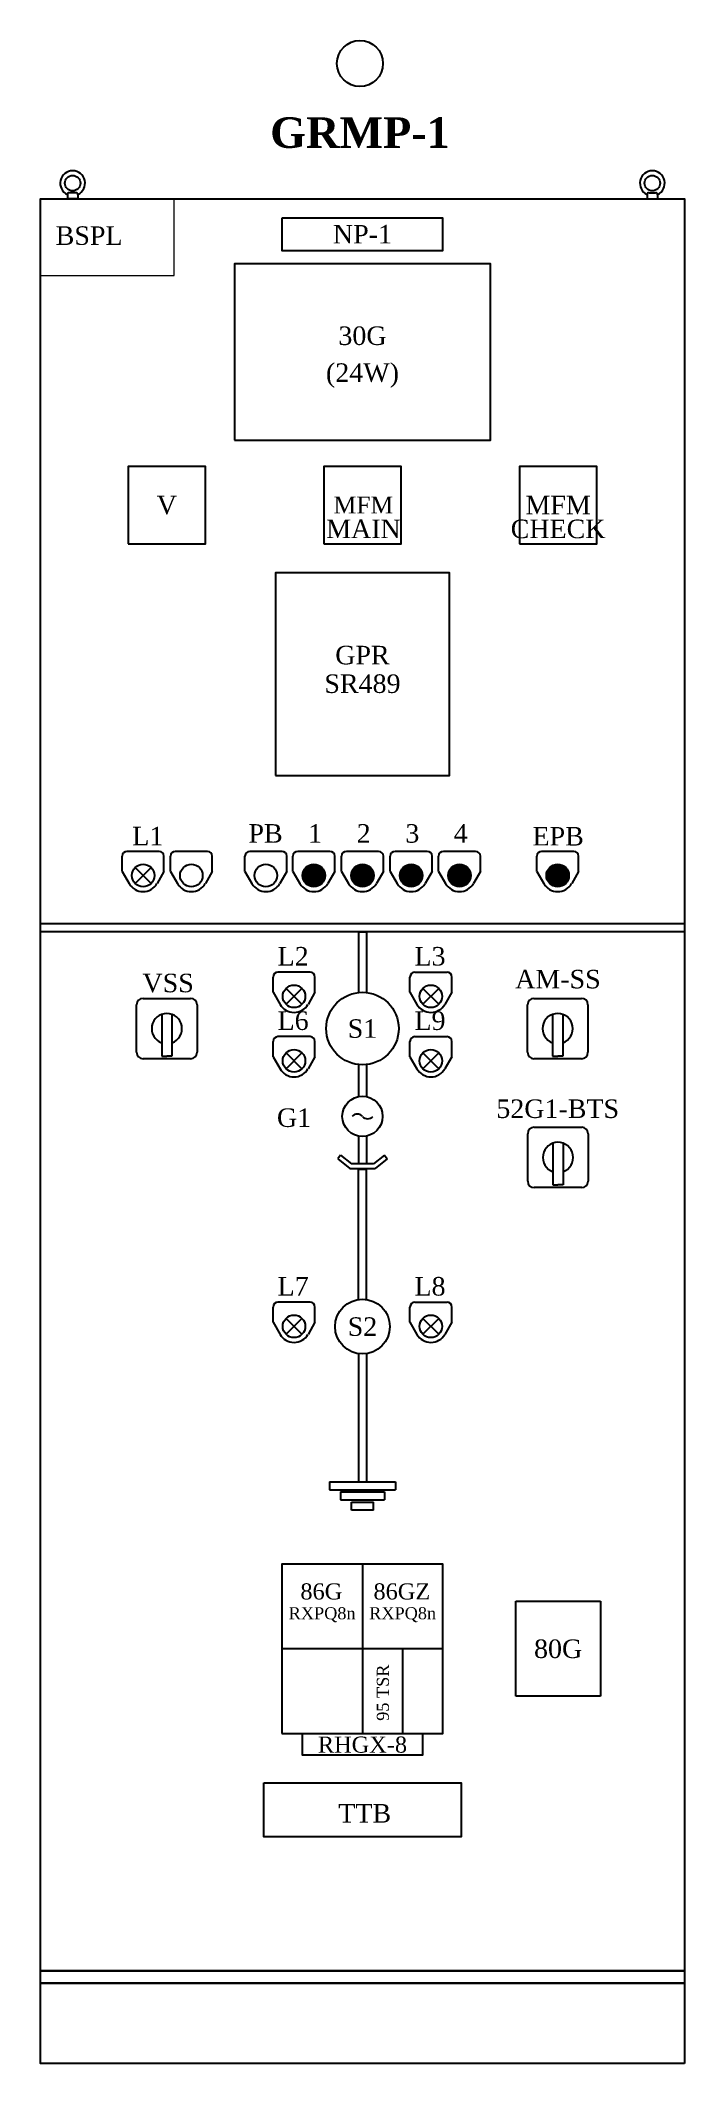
# Model space of a CAD drawing. Header units: millimetres. Extents: x -258 to 424, y -2156 to -1905.
# Drawn here: x -38.5 to 41.5, y -2155.8 to -1904.7 of the extents above; entities that cross this region are included whole.
import ezdxf
from ezdxf.enums import TextEntityAlignment as Align

# ---------------------------------------------------------------- set-up
doc = ezdxf.new("R2010")
doc.units = ezdxf.units.MM
doc.linetypes.add('ACAD_ISO02W100', pattern=[15, 12, -3])
doc.styles.add('ROMANS', font='times.ttf')
doc.styles.add('ROMANT', font='timesbd.ttf')

msp = doc.modelspace()

# ---------------------------------------------------------------- linework, layer by layer
for p, q in [((-35.13, -1923.8), (-35.13, -1924.25)), ((-34.08, -1923.55), (-34.88, -1923.55)), ((-33.83, -1923.8), (-33.83, -1924.25)), ((36.87, -1923.8), (36.87, -1924.25)), ((37.12, -1923.55), (37.92, -1923.55)), ((38.17, -1923.8), (38.17, -1924.25)), ((-33.91, -1924.33), (-35.05, -1924.33)), ((36.95, -1924.33), (38.09, -1924.33)), ((-28.33, -2007.83), (-28.33, -2005.93)), ((-23.73, -2005.33), (-27.73, -2005.33)), ((-23.13, -2007.83), (-23.13, -2005.93)), ((-22.33, -2007.83), (-22.33, -2005.93)), ((-17.73, -2005.33), (-21.73, -2005.33)), ((-17.13, -2007.83), (-17.13, -2005.93)), ((-13.07, -2007.83), (-13.07, -2005.93)), ((-8.47, -2005.33), (-12.47, -2005.33)), ((-7.87, -2007.83), (-7.87, -2005.93)), ((-7.12, -2007.83), (-7.12, -2005.93)), ((-2.52, -2005.33), (-6.52, -2005.33)), ((-1.92, -2007.83), (-1.92, -2005.93)), ((-1.08, -2007.83), (-1.08, -2005.93)), ((3.52, -2005.33), (-0.48, -2005.33)), ((4.12, -2007.83), (4.12, -2005.93)), ((4.97, -2007.83), (4.97, -2005.93)), ((9.57, -2005.33), (5.57, -2005.33)), ((10.17, -2007.83), (10.17, -2005.93)), ((10.97, -2007.83), (10.97, -2005.93)), ((15.57, -2005.33), (11.57, -2005.33)), ((16.17, -2007.83), (16.17, -2005.93)), ((23.17, -2007.83), (23.17, -2005.93)), ((27.77, -2005.33), (23.77, -2005.33)), ((28.37, -2007.83), (28.37, -2005.93)), ((-28.33, -2007.83), (-27.46, -2009.33)), ((-26.72, -2009.32), (-24.74, -2007.34)), ((-24.74, -2009.32), (-26.72, -2007.34)), ((-23.13, -2007.83), (-23.99, -2009.33)), ((-22.33, -2007.83), (-21.46, -2009.33)), ((-17.13, -2007.83), (-17.99, -2009.33)), ((-13.07, -2007.83), (-12.2, -2009.33)), ((-7.87, -2007.83), (-8.74, -2009.33)), ((-7.12, -2007.83), (-6.25, -2009.33)), ((-1.92, -2007.83), (-2.79, -2009.33)), ((-1.08, -2007.83), (-0.21, -2009.33)), ((4.12, -2007.83), (3.26, -2009.33)), ((4.97, -2007.83), (5.84, -2009.33)), ((10.17, -2007.83), (9.3, -2009.33)), ((10.97, -2007.83), (11.84, -2009.33)), ((16.17, -2007.83), (15.3, -2009.33)), ((23.17, -2007.83), (24.04, -2009.33)), ((28.37, -2007.83), (27.51, -2009.33)), ((41.52, -2014.33), (-38.48, -2014.33)), ((41.52, -2015.33), (-38.48, -2015.33)), ((1.02, -2015.33), (1.02, -2022.85)), ((1.02, -2015.33), (2.02, -2015.33)), ((2.02, -2015.33), (2.02, -2022.85)), ((-9.58, -2022.83), (-9.58, -2020.93)), ((-4.98, -2020.33), (-8.98, -2020.33)), ((-4.38, -2022.83), (-4.38, -2020.93)), ((7.42, -2022.83), (7.42, -2020.93)), ((8.02, -2020.33), (12.02, -2020.33)), ((12.62, -2022.83), (12.62, -2020.93)), ((-26.53, -2030.28), (-26.53, -2024.38)), ((-25.73, -2023.58), (-19.83, -2023.58)), ((-19.03, -2024.38), (-19.03, -2030.28)), ((-9.58, -2022.83), (-8.71, -2024.33)), ((-5.99, -2024.32), (-7.97, -2022.34)), ((-7.97, -2024.32), (-5.99, -2022.34)), ((-4.38, -2022.83), (-5.24, -2024.33)), ((7.42, -2022.83), (8.29, -2024.33)), ((9.03, -2024.32), (11.01, -2022.34)), ((11.01, -2024.32), (9.03, -2022.34)), ((12.62, -2022.83), (11.76, -2024.33)), ((22.02, -2030.28), (22.02, -2024.38)), ((22.82, -2023.58), (28.72, -2023.58)), ((29.52, -2024.38), (29.52, -2030.28)), ((-23.41, -2025.56), (-23.41, -2030.74)), ((-22.14, -2025.56), (-22.14, -2030.74)), ((25.14, -2025.56), (25.14, -2030.74)), ((26.41, -2025.56), (26.41, -2030.74)), ((-9.58, -2030.83), (-9.58, -2028.93)), ((-4.98, -2028.33), (-8.98, -2028.33)), ((-4.38, -2030.83), (-4.38, -2028.93)), ((7.42, -2030.83), (7.42, -2028.93)), ((8.02, -2028.33), (12.02, -2028.33)), ((12.62, -2030.83), (12.62, -2028.93)), ((-19.83, -2031.08), (-25.73, -2031.08)), ((-23.41, -2030.74), (-22.78, -2030.74)), ((-22.14, -2030.74), (-22.78, -2030.74)), ((-9.58, -2030.83), (-8.71, -2032.33)), ((-5.99, -2032.32), (-7.97, -2030.34)), ((-7.97, -2032.32), (-5.99, -2030.34)), ((-4.38, -2030.83), (-5.24, -2032.33)), ((1.02, -2031.79), (1.02, -2035.78)), ((2.02, -2031.79), (2.02, -2035.78)), ((7.42, -2030.83), (8.29, -2032.33)), ((9.03, -2032.32), (11.01, -2030.34)), ((11.01, -2032.32), (9.03, -2030.34)), ((12.62, -2030.83), (11.76, -2032.33)), ((28.72, -2031.08), (22.82, -2031.08)), ((25.14, -2030.74), (25.77, -2030.74)), ((26.41, -2030.74), (25.77, -2030.74)), ((1.02, -2040.68), (1.02, -2044.12)), ((2.02, -2040.68), (2.02, -2044.12)), ((22.05, -2046.28), (22.05, -2040.38)), ((22.85, -2039.58), (28.75, -2039.58)), ((25.17, -2041.56), (25.17, -2046.74)), ((26.43, -2041.56), (26.43, -2046.74)), ((29.55, -2040.38), (29.55, -2046.28)), ((-0.05, -2044.69), (3.1, -2044.69)), ((1.02, -2060.96), (1.02, -2044.69)), ((2.02, -2044.83), (1.02, -2044.83)), ((2.02, -2060.99), (2.02, -2044.69)), ((25.17, -2046.74), (25.8, -2046.74)), ((26.43, -2046.74), (25.8, -2046.74)), ((28.75, -2047.08), (22.85, -2047.08)), ((-9.58, -2063.8), (-9.58, -2061.9)), ((-4.98, -2061.3), (-8.98, -2061.3)), ((-4.38, -2063.8), (-4.38, -2061.9)), ((7.42, -2063.8), (7.42, -2061.9)), ((8.02, -2061.3), (12.02, -2061.3)), ((12.62, -2063.8), (12.62, -2061.9)), ((-9.58, -2063.8), (-8.71, -2065.3)), ((-5.99, -2065.29), (-7.97, -2063.31)), ((-7.97, -2065.29), (-5.99, -2063.31)), ((-4.38, -2063.8), (-5.24, -2065.3)), ((7.42, -2063.8), (8.29, -2065.3)), ((9.03, -2065.29), (11.01, -2063.31)), ((11.01, -2065.29), (9.03, -2063.31)), ((12.62, -2063.8), (11.76, -2065.3)), ((1.02, -2067.69), (1.02, -2083.59)), ((2.02, -2067.69), (2.02, -2083.59)), ((-2.58, -2083.59), (5.63, -2083.59)), ((-2.58, -2083.59), (-2.58, -2084.59)), ((-2.58, -2084.59), (5.63, -2084.59)), ((5.63, -2083.59), (5.63, -2084.59)), ((-1.21, -2084.85), (4.26, -2084.85)), ((-1.21, -2084.85), (-1.21, -2085.85)), ((-1.21, -2085.85), (4.26, -2085.85)), ((0.16, -2086.11), (2.89, -2086.11)), ((0.16, -2087.11), (0.16, -2086.11)), ((2.89, -2087.11), (0.16, -2087.11)), ((2.89, -2087.11), (2.89, -2086.11)), ((4.26, -2084.85), (4.26, -2085.85)), ((1.52, -2093.83), (1.52, -2114.83)), ((20.57, -2098.43), (31.07, -2098.43)), ((20.57, -2110.23), (20.57, -2098.43)), ((31.07, -2098.43), (31.07, -2110.23)), ((11.52, -2104.33), (-8.48, -2104.33)), ((6.52, -2114.83), (6.52, -2104.33)), ((31.07, -2110.23), (20.57, -2110.23))]:
    msp.add_line(p, q)
at = {"color": 0}
for p, q in [((-1.19, -2043.06), (-1.54, -2043.51)), ((-1.54, -2043.51), (-0.05, -2044.69)), ((-1.19, -2043.06), (0.15, -2044.12)), ((2.9, -2044.12), (0.15, -2044.12)), ((4.24, -2043.06), (2.9, -2044.12)), ((4.59, -2043.51), (3.1, -2044.69)), ((4.24, -2043.06), (4.59, -2043.51))]:
    msp.add_line(p, q, dxfattribs=at)
for points in [[(41.52, -2144.33), (-38.48, -2144.33), (-38.48, -1924.33), (41.52, -1924.33)], [(-14.38, -1954.28), (17.42, -1954.28), (17.42, -1932.38), (-14.38, -1932.38)], [(-27.58, -1967.13), (-17.98, -1967.13), (-17.98, -1957.53), (-27.58, -1957.53)], [(-3.28, -1967.13), (6.32, -1967.13), (6.32, -1957.53), (-3.28, -1957.53)], [(21.02, -1967.13), (30.62, -1967.13), (30.62, -1957.53), (21.02, -1957.53)], [(-9.28, -1995.93), (12.32, -1995.93), (12.32, -1970.73), (-9.28, -1970.73)], [(-8.48, -2114.83), (11.52, -2114.83), (11.52, -2093.83), (-8.48, -2093.83)], [(-5.92, -2114.83), (8.97, -2114.83), (8.97, -2117.56), (-5.92, -2117.56)], [(-10.73, -2120.98), (13.77, -2120.98), (13.77, -2127.68), (-10.73, -2127.68)], [(41.52, -2145.83), (-38.48, -2145.83), (-38.48, -2144.33), (41.52, -2144.33)], [(41.52, -2155.83), (-38.48, -2155.83), (-38.48, -2145.83), (41.52, -2145.83)]]:
    msp.add_lwpolyline(points, close=True)
at = {"color": 3, "lineweight": 9}
for points in [[(-38.48, -1924.33), (-38.48, -1933.82), (-21.88, -1933.82), (-21.88, -1924.33)], [(-8.48, -1926.71), (-8.48, -1930.71), (11.52, -1930.71), (11.52, -1926.71)], [(-8.48, -1926.71), (-8.48, -1930.71), (11.52, -1930.71), (11.52, -1926.71)]]:
    msp.add_lwpolyline(points, close=True, dxfattribs=at)
at = {"color": 3}
msp.add_lwpolyline([(-8.48, -1926.71), (-8.48, -1930.71), (11.52, -1930.71), (11.52, -1926.71)], close=True, dxfattribs=at)
msp.add_lwpolyline([(-8.48, -1926.71), (-8.48, -1930.71), (11.52, -1930.71), (11.52, -1926.71)], close=True, dxfattribs=at)
at = {"linetype": 'ACAD_ISO02W100', "const_width": 1.4}
for points in [[(-5.22, -2008.33, 1), (-3.82, -2008.33, 1)], [(0.82, -2008.33, 1), (2.22, -2008.33, 1)], [(6.87, -2008.33, 1), (8.27, -2008.33, 1)], [(12.87, -2008.33, 1), (14.27, -2008.33, 1)], [(25.07, -2008.33, 1), (26.47, -2008.33, 1)]]:
    msp.add_lwpolyline(points, format="xyb", close=True, dxfattribs=at)
for centre, radius in [((1.21, -1907.51), 2.86), ((-34.48, -1922.37), 0.962), ((37.52, -1922.37), 0.962), ((-25.73, -2008.33), 1.4), ((-19.73, -2008.33), 1.4), ((-10.47, -2008.33), 1.4), ((-10.47, -2008.33), 1.4), ((-4.52, -2008.33), 1.4), ((1.52, -2008.33), 1.4), ((7.57, -2008.33), 1.4), ((13.57, -2008.33), 1.4), ((25.77, -2008.33), 1.4), ((-6.98, -2023.33), 1.4), ((10.02, -2023.33), 1.4), ((1.52, -2027.33), 4.5), ((-6.98, -2031.33), 1.4), ((10.02, -2031.33), 1.4), ((1.52, -2038.23), 2.5), ((1.52, -2064.33), 3.4), ((-6.98, -2064.3), 1.4), ((10.02, -2064.3), 1.4)]:
    msp.add_circle(centre, radius)
for centre, radius, start, end in [((-34.48, -1922.37), 1.54, 294.9203, 245.0797), ((37.52, -1922.37), 1.54, 294.9203, 245.0797), ((-34.88, -1923.8), 0.25, 90, 180), ((-34.08, -1923.8), 0.25, 0, 90), ((37.12, -1923.8), 0.25, 90, 180), ((37.92, -1923.8), 0.25, 0, 90), ((-35.05, -1924.25), 0.08, 180, 270), ((-33.91, -1924.25), 0.08, 270, 0), ((36.95, -1924.25), 0.08, 180, 270), ((38.09, -1924.25), 0.08, 270, 0), ((-27.73, -2005.93), 0.6, 90, 180), ((-23.73, -2005.93), 0.6, 0, 90), ((-21.73, -2005.93), 0.6, 90, 180), ((-17.73, -2005.93), 0.6, 0, 90), ((-12.47, -2005.93), 0.6, 90, 180), ((-8.47, -2005.93), 0.6, 0, 90), ((-6.52, -2005.93), 0.6, 90, 180), ((-2.52, -2005.93), 0.6, 0, 90), ((-0.48, -2005.93), 0.6, 90, 180), ((3.52, -2005.93), 0.6, 0, 90), ((5.57, -2005.93), 0.6, 90, 180), ((9.57, -2005.93), 0.6, 0, 90), ((11.57, -2005.93), 0.6, 90, 180), ((15.57, -2005.93), 0.6, 0, 90), ((23.77, -2005.93), 0.6, 90, 180), ((27.77, -2005.93), 0.6, 0, 90), ((-25.73, -2008.33), 2, 210.0551, 329.9449), ((-19.73, -2008.33), 2, 210.0551, 329.9449), ((-10.47, -2008.33), 2, 210.0551, 329.9449), ((-4.52, -2008.33), 2, 210.0551, 329.9449), ((1.52, -2008.33), 2, 210.0551, 329.9449), ((7.57, -2008.33), 2, 210.0551, 329.9449), ((13.57, -2008.33), 2, 210.0551, 329.9449), ((25.77, -2008.33), 2, 210.0551, 329.9449), ((-8.98, -2020.93), 0.6, 90, 180), ((-4.98, -2020.93), 0.6, 0, 90), ((8.02, -2020.93), 0.6, 90, 180), ((12.02, -2020.93), 0.6, 0, 90), ((-25.73, -2024.38), 0.8, 90, 180), ((-19.83, -2024.38), 0.8, 0, 90), ((-6.98, -2023.33), 2, 210.0551, 329.9449), ((10.02, -2023.33), 2, 210.0551, 329.9449), ((22.82, -2024.38), 0.8, 90, 180), ((28.72, -2024.38), 0.8, 0, 90), ((-22.78, -2027.33), 1.88, 289.7438, 250.2562), ((25.77, -2027.33), 1.88, 289.7438, 250.2562), ((-8.98, -2028.93), 0.6, 90, 180), ((-4.98, -2028.93), 0.6, 0, 90), ((8.02, -2028.93), 0.6, 90, 180), ((12.02, -2028.93), 0.6, 0, 90), ((-25.73, -2030.28), 0.8, 180, 270), ((-19.83, -2030.28), 0.8, 270, 0), ((22.82, -2030.28), 0.8, 180, 270), ((28.72, -2030.28), 0.8, 270, 0), ((-6.98, -2031.33), 2, 210.0551, 329.9449), ((10.02, -2031.33), 2, 210.0551, 329.9449), ((22.85, -2040.38), 0.8, 90, 180), ((25.8, -2043.33), 1.88, 289.7438, 250.2562), ((28.75, -2040.38), 0.8, 0, 90), ((22.85, -2046.28), 0.8, 180, 270), ((28.75, -2046.28), 0.8, 270, 0), ((-8.98, -2061.9), 0.6, 90, 180), ((-4.98, -2061.9), 0.6, 0, 90), ((8.02, -2061.9), 0.6, 90, 180), ((12.02, -2061.9), 0.6, 0, 90), ((-6.98, -2064.3), 2, 210.0551, 329.9449), ((10.02, -2064.3), 2, 210.0551, 329.9449)]:
    msp.add_arc(centre, radius, start, end)
at = {"color": 7}
for centre, start, end in [((0.88, -2038.79), 40.905, 139.095), ((2.17, -2037.67), 220.905, 319.095)]:
    msp.add_arc(centre, 0.852, start, end, dxfattribs=at)

# ---------------------------------------------------------------- texts
for s, height, style, p in [('GRMP-1', 3.8, 'ROMANT', (1.21, -1916.09)), ('NP-1', 2.3, 'ROMANS', (1.52, -1928.71)), ('30G', 2.3, 'ROMANS', (1.52, -1941.31)), ('(24W)', 2.3, 'ROMANS', (1.52, -1945.89)), ('V', 2.3, 'ROMANS', (-22.78, -1962.33)), ('MFM', 2.1, 'ROMANS', (1.64, -1962.33)), ('MFM', 2.3, 'ROMANS', (25.82, -1962.33)), ('MAIN', 2.3, 'ROMANS', (1.64, -1965.29)), ('CHECK', 2.3, 'ROMANS', (25.82, -1965.29)), ('GPR', 2.3, 'ROMANS', (1.52, -1980.96)), ('SR489', 2.3, 'ROMANS', (1.52, -1984.51)), ('L2', 2.3, 'ROMANS', (-7.09, -2018.35)), ('L3', 2.3, 'ROMANS', (9.91, -2018.35)), ('AM-SS', 2.3, 'ROMANS', (25.8, -2021.19)), ('L6', 2.3, 'ROMANS', (-7.09, -2026.35)), ('S1', 2.3, 'ROMANS', (1.52, -2027.33)), ('L9', 2.3, 'ROMANS', (9.91, -2026.35)), ('52G1-BTS', 2.3, 'ROMANS', (25.77, -2037.28)), ('G1', 2.3, 'ROMANS', (-6.98, -2038.39)), ('L7', 2.3, 'ROMANS', (-7.09, -2059.33)), ('L8', 2.3, 'ROMANS', (9.91, -2059.33)), ('S2', 2.3, 'ROMANS', (1.52, -2064.33)), ('86G', 2, 'ROMANS', (-3.59, -2097.21)), ('86GZ', 2, 'ROMANS', (6.41, -2097.21)), ('RXPQ8n', 1.5, 'ROMANS', (-3.49, -2099.92)), ('RXPQ8n', 1.5, 'ROMANS', (6.51, -2099.92)), ('80G', 2.3, 'ROMANS', (25.82, -2104.33)), ('RHGX-8', 2, 'ROMANS', (1.52, -2116.23))]:
    msp.add_text(s, height=height, dxfattribs=dict(style=style)).set_placement(p, align=Align.MIDDLE_CENTER)
at = {"lineweight": 9, "style": 'ROMANS'}
msp.add_text('BSPL', height=2.3, dxfattribs=at).set_placement((-32.43, -1928.88), align=Align.MIDDLE_CENTER)
at = {"style": 'ROMANS'}
msp.add_text('L1', height=2.3, dxfattribs=at).set_placement((-27.07, -2003.43), align=Align.MIDDLE_LEFT)
at = {"color": 2, "style": 'ROMANS'}
for s, p in [('PB', (-12.64, -2003.1)), ('1', (-5.24, -2003.1)), ('2', (0.8, -2003.1)), ('3', (6.85, -2003.1)), ('4', (12.85, -2003.1))]:
    msp.add_text(s, height=2.3, dxfattribs=at).set_placement(p, align=Align.MIDDLE_LEFT)
at = {"style": 'ROMANS'}
for s, p in [('EPB', (22.64, -2004.6)), ('VSS', (-25.8, -2022.82)), ('TTB', (-1.48, -2125.91))]:
    msp.add_text(s, height=2.3, dxfattribs=at).set_placement(p)
msp.add_text('95 TSR', height=1.5, rotation=90, dxfattribs=at).set_placement((4.05, -2109.78), align=Align.MIDDLE_CENTER)

doc.saveas('drawing.dxf')
